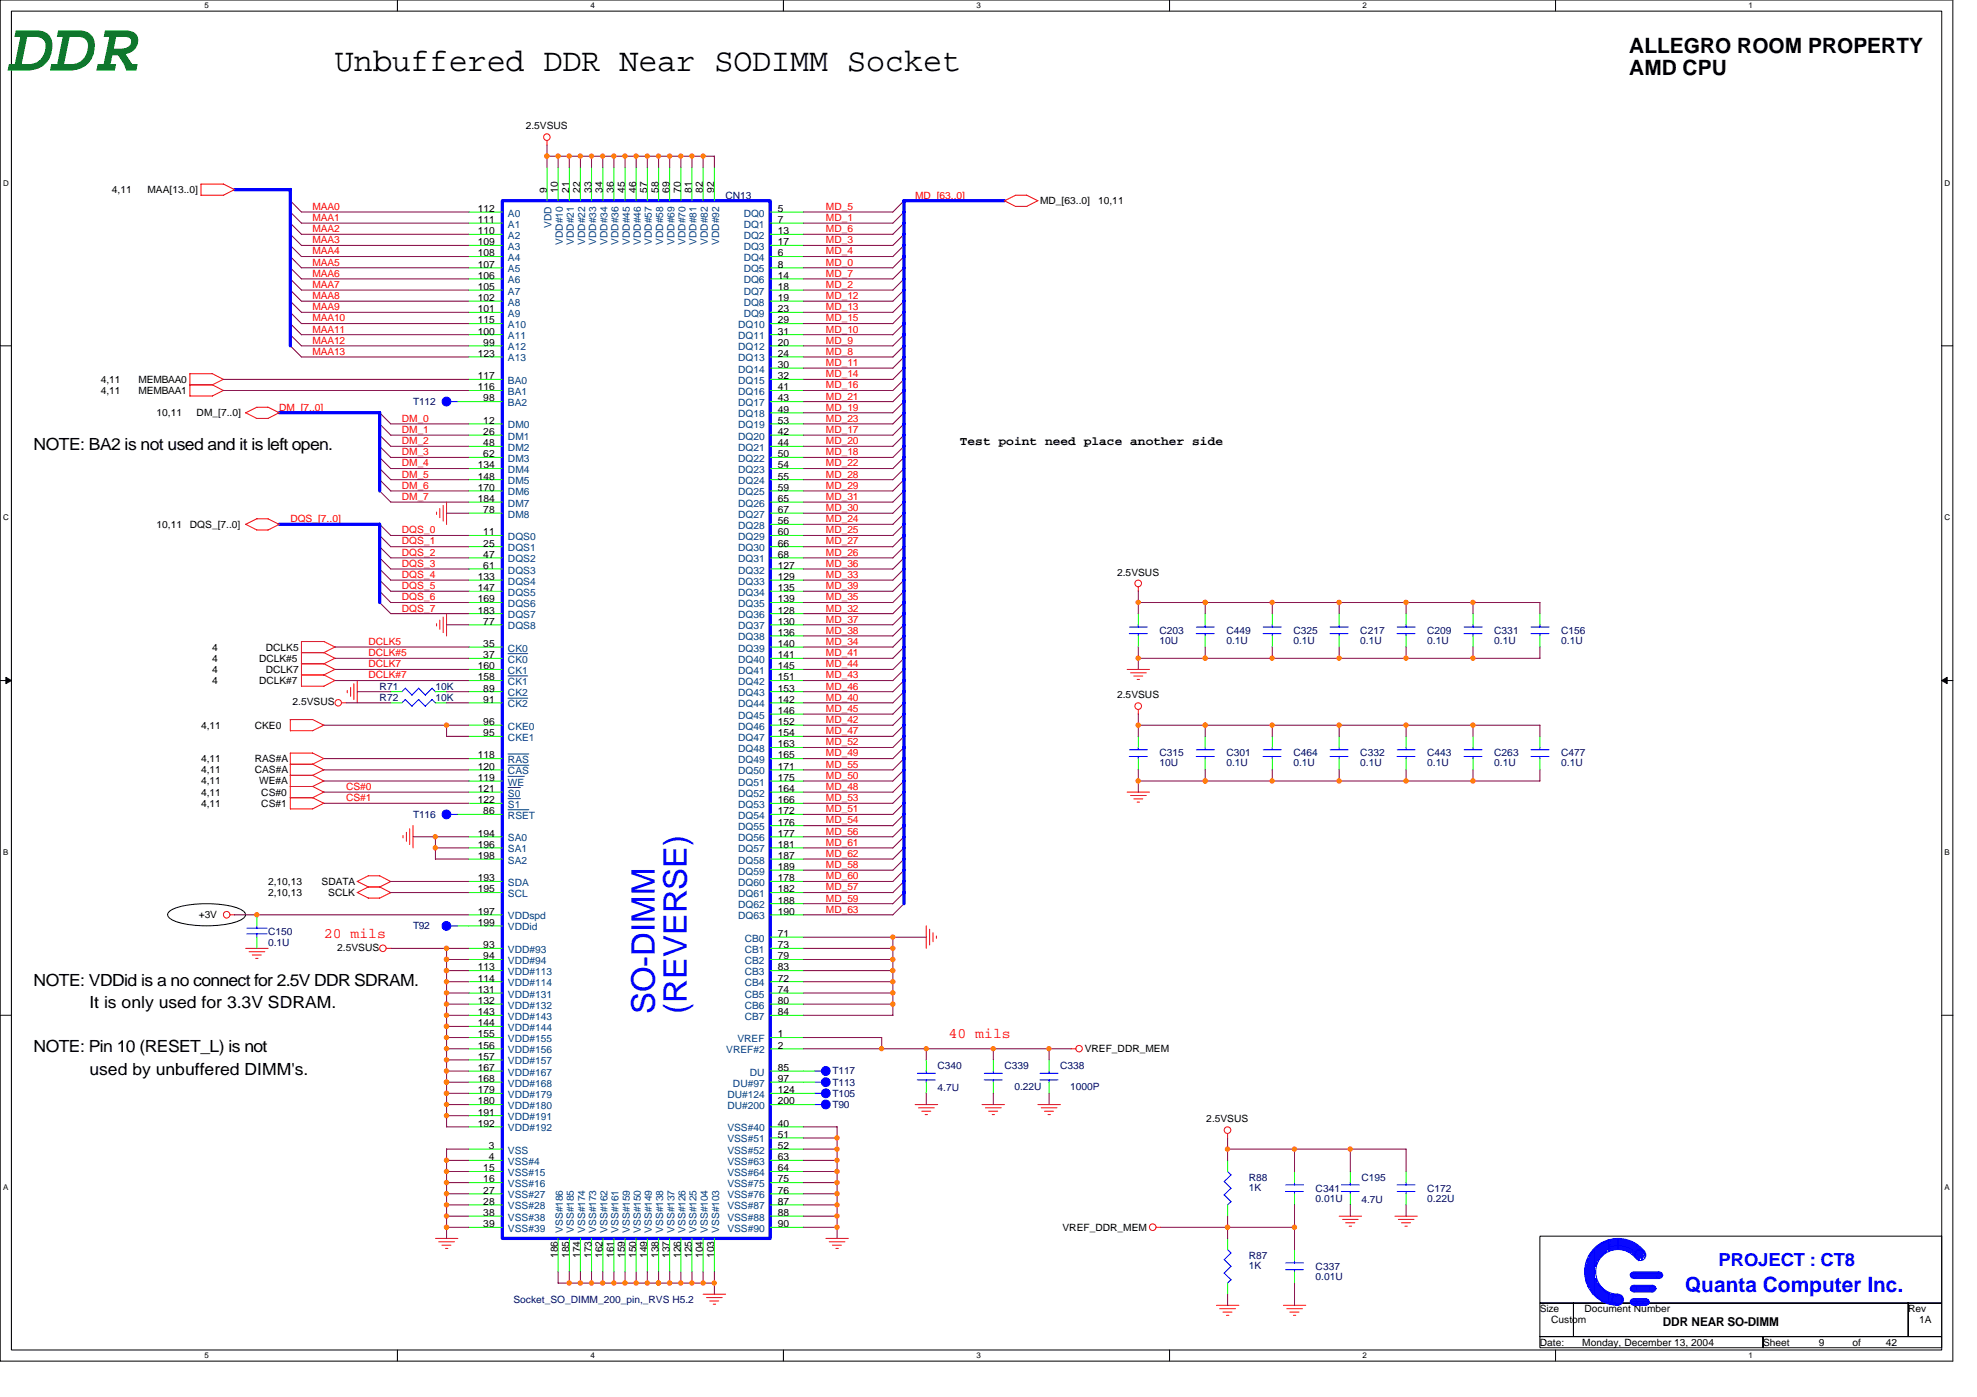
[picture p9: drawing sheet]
<svg xmlns="http://www.w3.org/2000/svg" width="297mm" height="210mm" viewBox="0 0 297 210" stroke-linecap="round" stroke-linejoin="round" font-family="sans-serif">
<defs><g id="words">
<text font-size="10.7" fill="#008000" x="1.7" y="10.6">DDR</text>
<text font-size="4.9" x="50.3" y="10.6">Unbuffered DDR Near SODIMM Socket</text>
<g font-size="4.9" fill="#00f">
<text x="98.4" y="152.4" transform="rotate(-90 98.4 152.4)">SO-DIMM</text>
<text x="103.2" y="152.4" transform="rotate(-90 103.2 152.4)">(REVERSE)</text>
</g>
<g font-size="3.2">
<text x="244.8" y="8">ALLEGRO ROOM PROPERTY</text>
<text x="244.8" y="11.3">AMD CPU</text>
</g>
<text font-size="3.2" fill="#00f" x="253.2" y="194.1">Quanta Computer Inc.</text>
<text font-size="2.7" fill="#00f" x="258.2" y="190.2">PROJECT : CT8</text>
<g font-size="2.5">
<text x="5.1" y="67.6">NOTE: BA2 is not used and it is left open.</text>
<text x="5.1" y="148.1">NOTE: VDDid is a no connect for 2.5V DDR SDRAM.</text>
<text x="13.4" y="151.4">It is only used for 3.3V SDRAM.</text>
<text x="5.1" y="158.1">NOTE: Pin 10 (RESET_L) is not</text>
<text x="13.4" y="161.5">used by unbuffered DIMM's.</text>
</g>
<g font-size="2.2" fill="#f00">
<text x="48.7" y="140.9">20 mils</text>
<text x="142.5" y="156">40 mils</text>
</g>
<g font-size="1.8">
<text x="144.2" y="66.9">Test point need place another side</text>
<text x="249.8" y="199.2">DDR NEAR SO-DIMM</text>
</g>
<g font-size="1.5">
<text x="79" y="19.5">2.5VSUS</text>
<text x="16.8" y="29">4,11</text>
<text x="22.2" y="29">MAA[13..0]</text>
<text x="82.2" y="29" transform="rotate(-90 82.2 29)">9</text>
<text x="83.8" y="29" transform="rotate(-90 83.8 29)">10</text>
<text x="85.5" y="29" transform="rotate(-90 85.5 29)">21</text>
<text x="87.2" y="29" transform="rotate(-90 87.2 29)">22</text>
<text x="88.9" y="29" transform="rotate(-90 88.9 29)">33</text>
<text x="90.5" y="29" transform="rotate(-90 90.5 29)">34</text>
<text x="92.2" y="29" transform="rotate(-90 92.2 29)">36</text>
<text x="93.9" y="29" transform="rotate(-90 93.9 29)">45</text>
<text x="95.6" y="29" transform="rotate(-90 95.6 29)">46</text>
<text x="97.2" y="29" transform="rotate(-90 97.2 29)">57</text>
<text x="98.9" y="29" transform="rotate(-90 98.9 29)">58</text>
<text x="100.6" y="29" transform="rotate(-90 100.6 29)">69</text>
<text x="102.3" y="29" transform="rotate(-90 102.3 29)">70</text>
<text x="103.9" y="29" transform="rotate(-90 103.9 29)">81</text>
<text x="105.6" y="29" transform="rotate(-90 105.6 29)">82</text>
<text x="107.3" y="29" transform="rotate(-90 107.3 29)">92</text>
<text x="71.8" y="31.8">112</text>
<text x="71.8" y="33.5">111</text>
<text x="71.8" y="35.2">110</text>
<text x="116.9" y="31.8">5</text>
<text x="116.9" y="33.5">7</text>
<text x="116.9" y="35.2">13</text>
<text x="156.3" y="30.7">MD_[63..0]</text>
<text x="165" y="30.7">10,11</text>
<text x="71.8" y="36.9">109</text>
<text x="71.8" y="38.5">108</text>
<text x="71.8" y="40.2">107</text>
<text x="71.8" y="41.9">106</text>
<text x="116.9" y="36.9">17</text>
<text x="116.9" y="38.5">6</text>
<text x="116.9" y="40.2">8</text>
<text x="116.9" y="41.9">14</text>
<text x="71.8" y="43.6">105</text>
<text x="71.8" y="45.2">102</text>
<text x="71.8" y="46.9">101</text>
<text x="116.9" y="43.6">18</text>
<text x="116.9" y="45.2">19</text>
<text x="116.9" y="46.9">23</text>
<text x="71.8" y="48.6">115</text>
<text x="71.8" y="50.3">100</text>
<text x="71.8" y="53.6">123</text>
<text x="72.6" y="51.9">99</text>
<text x="116.9" y="48.6">29</text>
<text x="116.9" y="50.3">31</text>
<text x="116.9" y="51.9">20</text>
<text x="116.9" y="53.6">24</text>
<text x="15.1" y="57.5">4,11</text>
<text x="15.1" y="59.2">4,11</text>
<text x="20.8" y="57.5">MEMBAA0</text>
<text x="20.8" y="59.2">MEMBAA1</text>
<text x="71.8" y="57">117</text>
<text x="71.8" y="58.7">116</text>
<text x="116.9" y="55.3">30</text>
<text x="116.9" y="57">32</text>
<text x="116.9" y="58.7">41</text>
<text x="23.5" y="62.5">10,11</text>
<text x="29.5" y="62.5">DM_[7..0]</text>
<text x="72.6" y="63.7">12</text>
<text x="72.6" y="65.4">26</text>
<text x="72.6" y="60.3">98</text>
<text x="116.9" y="60.3">43</text>
<text x="116.9" y="62">49</text>
<text x="116.9" y="63.7">53</text>
<text x="116.9" y="65.4">42</text>
<text x="71.8" y="70.4">134</text>
<text x="72.6" y="67">48</text>
<text x="72.6" y="68.7">62</text>
<text x="116.9" y="67">44</text>
<text x="116.9" y="68.7">50</text>
<text x="116.9" y="70.4">54</text>
<text x="71.8" y="72.1">148</text>
<text x="71.8" y="73.7">170</text>
<text x="71.8" y="75.4">184</text>
<text x="72.6" y="77.1">78</text>
<text x="116.9" y="72.1">55</text>
<text x="116.9" y="73.7">59</text>
<text x="116.9" y="75.4">65</text>
<text x="116.9" y="77.1">67</text>
<text x="23.5" y="79.3">10,11</text>
<text x="28.5" y="79.3">DQS_[7..0]</text>
<text x="72.6" y="80.4">11</text>
<text x="72.6" y="82.1">25</text>
<text x="72.6" y="83.8">47</text>
<text x="116.9" y="78.8">56</text>
<text x="116.9" y="80.4">60</text>
<text x="116.9" y="82.1">66</text>
<text x="116.9" y="83.8">68</text>
<text x="71.8" y="87.1">133</text>
<text x="71.8" y="88.8">147</text>
<text x="72.6" y="85.5">61</text>
<text x="116.9" y="85.5">127</text>
<text x="116.9" y="87.1">129</text>
<text x="116.9" y="88.8">135</text>
<text x="167.8" y="86.5">2.5VSUS</text>
<text x="71.8" y="90.5">169</text>
<text x="71.8" y="92.2">183</text>
<text x="72.6" y="93.9">77</text>
<text x="116.9" y="90.5">139</text>
<text x="116.9" y="92.2">128</text>
<text x="116.9" y="93.9">130</text>
<text x="116.9" y="95.5">136</text>
<text x="31.9" y="97.7">4</text>
<text x="31.9" y="101.1">4</text>
<text x="31.9" y="99.4">4</text>
<text x="38.9" y="99.4">DCLK#5</text>
<text x="39.9" y="97.7">DCLK5</text>
<text x="39.9" y="101.1">DCLK7</text>
<text x="71.8" y="100.6">160</text>
<text x="72.6" y="97.2">35</text>
<text x="72.6" y="98.9">37</text>
<text x="116.9" y="97.2">140</text>
<text x="116.9" y="98.9">141</text>
<text x="116.9" y="100.6">145</text>
<text x="31.9" y="102.8">4</text>
<text x="38.9" y="102.8">DCLK#7</text>
<text x="44" y="106">2.5VSUS</text>
<text x="71.8" y="102.2">158</text>
<text x="72.6" y="103.9">89</text>
<text x="72.6" y="105.6">91</text>
<text x="116.9" y="102.2">151</text>
<text x="116.9" y="103.9">153</text>
<text x="116.9" y="105.6">142</text>
<text x="116.9" y="107.3">146</text>
<text x="167.8" y="104.9">2.5VSUS</text>
<text x="30.2" y="109.5">4,11</text>
<text x="38.3" y="109.5">CKE0</text>
<text x="71.8" y="114">118</text>
<text x="72.6" y="108.9">96</text>
<text x="72.6" y="110.6">95</text>
<text x="116.9" y="108.9">152</text>
<text x="116.9" y="110.6">154</text>
<text x="116.9" y="112.3">163</text>
<text x="116.9" y="114">165</text>
<text x="30.2" y="114.5">4,11</text>
<text x="30.2" y="116.2">4,11</text>
<text x="30.2" y="117.9">4,11</text>
<text x="30.2" y="119.5">4,11</text>
<text x="38.3" y="114.5">RAS#A</text>
<text x="38.3" y="116.2">CAS#A</text>
<text x="38.9" y="117.9">WE#A</text>
<text x="39.3" y="119.5">CS#0</text>
<text x="71.8" y="115.7">120</text>
<text x="71.8" y="117.3">119</text>
<text x="71.8" y="119">121</text>
<text x="116.9" y="115.7">171</text>
<text x="116.9" y="117.3">175</text>
<text x="116.9" y="119">164</text>
<text x="30.2" y="121.2">4,11</text>
<text x="39.3" y="121.2">CS#1</text>
<text x="71.8" y="120.7">122</text>
<text x="71.8" y="125.7">194</text>
<text x="72.6" y="122.3">86</text>
<text x="116.9" y="120.7">166</text>
<text x="116.9" y="122.3">172</text>
<text x="116.9" y="124">176</text>
<text x="116.9" y="125.7">177</text>
<text x="71.8" y="127.4">196</text>
<text x="71.8" y="129.1">198</text>
<text x="116.9" y="127.4">181</text>
<text x="116.9" y="129.1">187</text>
<text x="116.9" y="130.7">189</text>
<text x="29.9" y="138">+3V</text>
<text x="40.3" y="132.9">2,10,13</text>
<text x="40.3" y="134.6">2,10,13</text>
<text x="48.3" y="132.9">SDATA</text>
<text x="49.3" y="134.6">SCLK</text>
<text x="71.8" y="132.4">193</text>
<text x="71.8" y="134.1">195</text>
<text x="71.8" y="137.4">197</text>
<text x="116.9" y="132.4">178</text>
<text x="116.9" y="134.1">182</text>
<text x="116.9" y="135.8">188</text>
<text x="116.9" y="137.4">190</text>
<text x="50.7" y="142.8">2.5VSUS</text>
<text x="71.8" y="139.1">199</text>
<text x="72.6" y="142.5">93</text>
<text x="116.9" y="140.8">71</text>
<text x="116.9" y="142.5">73</text>
<text x="71.8" y="145.8">113</text>
<text x="71.8" y="147.5">114</text>
<text x="71.8" y="149.2">131</text>
<text x="72.6" y="144.1">94</text>
<text x="116.9" y="144.1">79</text>
<text x="116.9" y="145.8">83</text>
<text x="116.9" y="147.5">72</text>
<text x="116.9" y="149.2">74</text>
<text x="71.8" y="150.9">132</text>
<text x="71.8" y="152.5">143</text>
<text x="71.8" y="154.2">144</text>
<text x="71.8" y="155.9">155</text>
<text x="116.9" y="150.9">80</text>
<text x="116.9" y="152.5">84</text>
<text x="116.9" y="155.9">1</text>
<text x="71.8" y="157.6">156</text>
<text x="71.8" y="159.2">157</text>
<text x="71.8" y="160.9">167</text>
<text x="116.9" y="157.6">2</text>
<text x="116.9" y="160.9">85</text>
<text x="163" y="158.1">VREF_DDR_MEM</text>
<text x="71.8" y="162.6">168</text>
<text x="71.8" y="164.3">179</text>
<text x="71.8" y="165.9">180</text>
<text x="71.8" y="167.6">191</text>
<text x="116.9" y="162.6">97</text>
<text x="116.9" y="164.3">124</text>
<text x="116.9" y="165.9">200</text>
<text x="71.8" y="169.3">192</text>
<text x="73.5" y="172.6">3</text>
<text x="116.9" y="169.3">40</text>
<text x="116.9" y="171">51</text>
<text x="116.9" y="172.6">52</text>
<text x="181.2" y="168.7">2.5VSUS</text>
<text x="72.6" y="176">15</text>
<text x="72.6" y="177.7">16</text>
<text x="72.6" y="179.3">27</text>
<text x="73.5" y="174.3">4</text>
<text x="116.9" y="174.3">63</text>
<text x="116.9" y="176">64</text>
<text x="116.9" y="177.7">75</text>
<text x="116.9" y="179.3">76</text>
<text x="72.6" y="181">28</text>
<text x="72.6" y="182.7">38</text>
<text x="72.6" y="184.4">39</text>
<text x="116.9" y="181">87</text>
<text x="116.9" y="182.7">88</text>
<text x="116.9" y="184.4">90</text>
<text x="159.6" y="184.9">VREF_DDR_MEM</text>
<text x="83.8" y="189" transform="rotate(-90 83.8 189)">186</text>
<text x="85.5" y="189" transform="rotate(-90 85.5 189)">185</text>
<text x="87.2" y="189" transform="rotate(-90 87.2 189)">174</text>
<text x="88.9" y="189" transform="rotate(-90 88.9 189)">173</text>
<text x="90.5" y="189" transform="rotate(-90 90.5 189)">162</text>
<text x="92.2" y="189" transform="rotate(-90 92.2 189)">161</text>
<text x="93.9" y="189" transform="rotate(-90 93.9 189)">159</text>
<text x="95.6" y="189" transform="rotate(-90 95.6 189)">150</text>
<text x="97.2" y="189" transform="rotate(-90 97.2 189)">149</text>
<text x="98.9" y="189" transform="rotate(-90 98.9 189)">138</text>
<text x="100.6" y="189" transform="rotate(-90 100.6 189)">137</text>
<text x="102.3" y="189" transform="rotate(-90 102.3 189)">126</text>
<text x="103.9" y="189" transform="rotate(-90 103.9 189)">125</text>
<text x="105.6" y="189" transform="rotate(-90 105.6 189)">104</text>
<text x="107.3" y="189" transform="rotate(-90 107.3 189)">103</text>
<text x="231.4" y="197.1">Size</text>
<text x="238.1" y="197.1">Document Number</text>
<text x="286.7" y="197.1">Rev</text>
<text x="231.4" y="202.2">Date:</text>
<text x="233.1" y="198.8">Custom</text>
<text x="237.7" y="202.2">Monday, December 13, 2004</text>
<text x="264.9" y="202.2">Sheet</text>
<text x="273.3" y="202.2">9</text>
<text x="278.3" y="202.2">of</text>
<text x="283.4" y="202.2">42</text>
<text x="288.4" y="198.8">1A</text>
</g>
<g font-size="1.5" fill="#000080">
<text x="109" y="29.8">CN13</text>
<text x="62.1" y="60.9">T112</text>
<text x="174.2" y="95.2">C203</text>
<text x="184.3" y="95.2">C449</text>
<text x="194.3" y="95.2">C325</text>
<text x="204.4" y="95.2">C217</text>
<text x="214.4" y="95.2">C209</text>
<text x="224.5" y="95.2">C331</text>
<text x="234.6" y="95.2">C156</text>
<text x="174.2" y="96.7">10U</text>
<text x="184.3" y="96.7">0.1U</text>
<text x="194.3" y="96.7">0.1U</text>
<text x="204.4" y="96.7">0.1U</text>
<text x="214.4" y="96.7">0.1U</text>
<text x="224.5" y="96.7">0.1U</text>
<text x="234.6" y="96.7">0.1U</text>
<text x="57" y="105.3">R72</text>
<text x="57" y="103.6">R71</text>
<text x="65.4" y="105.3">10K</text>
<text x="65.4" y="103.6">10K</text>
<text x="174.2" y="113.7">C315</text>
<text x="184.3" y="113.7">C301</text>
<text x="194.3" y="113.7">C464</text>
<text x="204.4" y="113.7">C332</text>
<text x="214.4" y="113.7">C443</text>
<text x="224.5" y="113.7">C263</text>
<text x="234.6" y="113.7">C477</text>
<text x="174.2" y="115.2">10U</text>
<text x="184.3" y="115.2">0.1U</text>
<text x="194.3" y="115.2">0.1U</text>
<text x="204.4" y="115.2">0.1U</text>
<text x="214.4" y="115.2">0.1U</text>
<text x="224.5" y="115.2">0.1U</text>
<text x="234.6" y="115.2">0.1U</text>
<text x="62.1" y="122.9">T116</text>
<text x="40.3" y="140.5">C150</text>
<text x="40.3" y="142.2">0.1U</text>
<text x="62.1" y="139.7">T92</text>
<text x="125.1" y="161.4">T117</text>
<text x="140.9" y="160.6">C340</text>
<text x="150.9" y="160.6">C339</text>
<text x="159.3" y="160.6">C338</text>
<text x="125.1" y="166.5">T90</text>
<text x="125.1" y="163.1">T113</text>
<text x="125.1" y="164.8">T105</text>
<text x="140.9" y="164">4.7U</text>
<text x="152.4" y="163.8">0.22U</text>
<text x="160.8" y="163.8">1000P</text>
<text x="187.6" y="177.4">R88</text>
<text x="187.6" y="178.9">1K</text>
<text x="197.7" y="179">C341</text>
<text x="204.6" y="177.4">C195</text>
<text x="214.4" y="179">C172</text>
<text x="197.7" y="180.6">0.01U</text>
<text x="204.6" y="180.7">4.7U</text>
<text x="214.4" y="180.6">0.22U</text>
<text x="187.6" y="189.1">R87</text>
<text x="187.6" y="190.6">1K</text>
<text x="197.7" y="190.8">C337</text>
<text x="77.1" y="195.8">Socket_SO_DIMM_200_pin,_RVS H5.2</text>
<text x="197.7" y="192.3">0.01U</text>
</g>
<g font-size="1.5" fill="#f00">
<text x="137.5" y="29.8">MD_[63..0]</text>
<text x="47" y="31.5">MAA0</text>
<text x="47" y="33.2">MAA1</text>
<text x="47" y="34.9">MAA2</text>
<text x="124.1" y="33.2">MD_1</text>
<text x="124.1" y="34.9">MD_6</text>
<text x="124.1" y="31.5">MD_5</text>
<text x="47" y="36.6">MAA3</text>
<text x="47" y="41.6">MAA6</text>
<text x="47" y="39.9">MAA5</text>
<text x="47" y="38.2">MAA4</text>
<text x="124.1" y="36.6">MD_3</text>
<text x="124.1" y="38.2">MD_4</text>
<text x="124.1" y="41.6">MD_7</text>
<text x="124.1" y="39.9">MD_0</text>
<text x="47" y="43.3">MAA7</text>
<text x="47" y="46.6">MAA9</text>
<text x="47" y="44.9">MAA8</text>
<text x="124.1" y="44.9">MD_12</text>
<text x="124.1" y="43.3">MD_2</text>
<text x="124.1" y="46.6">MD_13</text>
<text x="47" y="50">MAA11</text>
<text x="47" y="48.3">MAA10</text>
<text x="47" y="51.6">MAA12</text>
<text x="47" y="53.3">MAA13</text>
<text x="124.1" y="53.3">MD_8</text>
<text x="124.1" y="51.6">MD_9</text>
<text x="124.1" y="50">MD_10</text>
<text x="124.1" y="48.3">MD_15</text>
<text x="124.1" y="58.4">MD_16</text>
<text x="124.1" y="56.7">MD_14</text>
<text x="124.1" y="55">MD_11</text>
<text x="42" y="61.7">DM_[7..0]</text>
<text x="60.4" y="63.4">DM_0</text>
<text x="60.4" y="65">DM_1</text>
<text x="124.1" y="60">MD_21</text>
<text x="124.1" y="65">MD_17</text>
<text x="124.1" y="61.7">MD_19</text>
<text x="124.1" y="63.4">MD_23</text>
<text x="60.4" y="70.1">DM_4</text>
<text x="60.4" y="66.7">DM_2</text>
<text x="60.4" y="68.4">DM_3</text>
<text x="60.4" y="71.8">DM_5</text>
<text x="124.1" y="66.7">MD_20</text>
<text x="124.1" y="68.4">MD_18</text>
<text x="124.1" y="70.1">MD_22</text>
<text x="124.1" y="71.8">MD_28</text>
<text x="60.4" y="75.1">DM_7</text>
<text x="60.4" y="73.4">DM_6</text>
<text x="124.1" y="73.4">MD_29</text>
<text x="124.1" y="75.1">MD_31</text>
<text x="124.1" y="76.8">MD_30</text>
<text x="43.6" y="78.5">DQS_[7..0]</text>
<text x="60.4" y="80.1">DQS_0</text>
<text x="60.4" y="81.8">DQS_1</text>
<text x="60.4" y="83.5">DQS_2</text>
<text x="124.1" y="78.5">MD_24</text>
<text x="124.1" y="80.1">MD_25</text>
<text x="124.1" y="83.5">MD_26</text>
<text x="124.1" y="81.8">MD_27</text>
<text x="60.4" y="88.5">DQS_5</text>
<text x="60.4" y="85.2">DQS_3</text>
<text x="60.4" y="86.8">DQS_4</text>
<text x="124.1" y="86.8">MD_33</text>
<text x="124.1" y="85.2">MD_36</text>
<text x="124.1" y="88.5">MD_39</text>
<text x="60.4" y="90.2">DQS_6</text>
<text x="60.4" y="91.9">DQS_7</text>
<text x="124.1" y="93.6">MD_37</text>
<text x="124.1" y="95.2">MD_38</text>
<text x="124.1" y="90.2">MD_35</text>
<text x="124.1" y="91.9">MD_32</text>
<text x="55.3" y="98.6">DCLK#5</text>
<text x="55.3" y="96.9">DCLK5</text>
<text x="55.3" y="101.9">DCLK#7</text>
<text x="55.3" y="100.3">DCLK7</text>
<text x="124.1" y="96.9">MD_34</text>
<text x="124.1" y="98.6">MD_41</text>
<text x="124.1" y="100.3">MD_44</text>
<text x="124.1" y="101.9">MD_43</text>
<text x="124.1" y="105.3">MD_40</text>
<text x="124.1" y="107">MD_45</text>
<text x="124.1" y="103.6">MD_46</text>
<text x="124.1" y="113.7">MD_49</text>
<text x="124.1" y="110.3">MD_47</text>
<text x="124.1" y="108.6">MD_42</text>
<text x="124.1" y="112">MD_52</text>
<text x="52" y="118.7">CS#0</text>
<text x="124.1" y="118.7">MD_48</text>
<text x="124.1" y="115.3">MD_55</text>
<text x="124.1" y="117">MD_50</text>
<text x="52" y="120.4">CS#1</text>
<text x="124.1" y="125.4">MD_56</text>
<text x="124.1" y="120.4">MD_53</text>
<text x="124.1" y="123.7">MD_54</text>
<text x="124.1" y="122">MD_51</text>
<text x="124.1" y="127.1">MD_61</text>
<text x="124.1" y="130.4">MD_58</text>
<text x="124.1" y="128.8">MD_62</text>
<text x="124.1" y="137.1">MD_63</text>
<text x="124.1" y="132.1">MD_60</text>
<text x="124.1" y="133.8">MD_57</text>
<text x="124.1" y="135.5">MD_59</text>
</g>
<g font-size="1.5" fill="#004080">
<text x="76.3" y="32.5">A0</text>
<text x="76.3" y="34.2">A1</text>
<text x="76.3" y="35.9">A2</text>
<text x="82.9" y="34.2" transform="rotate(-90 82.9 34.2)">VDD</text>
<text x="111.7" y="32.5">DQ0</text>
<text x="111.7" y="34.2">DQ1</text>
<text x="111.7" y="35.9">DQ2</text>
<text x="76.3" y="37.6">A3</text>
<text x="76.3" y="39.2">A4</text>
<text x="76.3" y="40.9">A5</text>
<text x="84.6" y="36.8" transform="rotate(-90 84.6 36.8)">VDD#10</text>
<text x="86.2" y="36.8" transform="rotate(-90 86.2 36.8)">VDD#21</text>
<text x="87.9" y="36.8" transform="rotate(-90 87.9 36.8)">VDD#22</text>
<text x="89.6" y="36.8" transform="rotate(-90 89.6 36.8)">VDD#33</text>
<text x="91.3" y="36.8" transform="rotate(-90 91.3 36.8)">VDD#34</text>
<text x="92.9" y="36.8" transform="rotate(-90 92.9 36.8)">VDD#36</text>
<text x="94.6" y="36.8" transform="rotate(-90 94.6 36.8)">VDD#45</text>
<text x="96.3" y="36.8" transform="rotate(-90 96.3 36.8)">VDD#46</text>
<text x="98" y="36.8" transform="rotate(-90 98 36.8)">VDD#57</text>
<text x="99.6" y="36.8" transform="rotate(-90 99.6 36.8)">VDD#58</text>
<text x="101.3" y="36.8" transform="rotate(-90 101.3 36.8)">VDD#69</text>
<text x="103" y="36.8" transform="rotate(-90 103 36.8)">VDD#70</text>
<text x="104.7" y="36.8" transform="rotate(-90 104.7 36.8)">VDD#81</text>
<text x="106.3" y="36.8" transform="rotate(-90 106.3 36.8)">VDD#82</text>
<text x="108" y="36.8" transform="rotate(-90 108 36.8)">VDD#92</text>
<text x="111.7" y="37.5">DQ3</text>
<text x="111.7" y="39.2">DQ4</text>
<text x="111.7" y="40.9">DQ5</text>
<text x="76.3" y="42.6">A6</text>
<text x="76.3" y="44.3">A7</text>
<text x="76.3" y="45.9">A8</text>
<text x="76.3" y="47.6">A9</text>
<text x="111.7" y="42.6">DQ6</text>
<text x="111.7" y="44.3">DQ7</text>
<text x="111.7" y="45.9">DQ8</text>
<text x="111.7" y="47.6">DQ9</text>
<text x="76.3" y="49.3">A10</text>
<text x="76.3" y="51">A11</text>
<text x="76.3" y="52.6">A12</text>
<text x="110.9" y="49.3">DQ10</text>
<text x="110.9" y="51">DQ11</text>
<text x="110.9" y="52.6">DQ12</text>
<text x="76.3" y="57.7">BA0</text>
<text x="76.3" y="59.4">BA1</text>
<text x="76.3" y="54.3">A13</text>
<text x="110.9" y="54.3">DQ13</text>
<text x="110.9" y="56">DQ14</text>
<text x="110.9" y="57.7">DQ15</text>
<text x="110.9" y="59.4">DQ16</text>
<text x="76.3" y="64.4">DM0</text>
<text x="76.3" y="61">BA2</text>
<text x="110.9" y="61">DQ17</text>
<text x="110.9" y="62.7">DQ18</text>
<text x="110.9" y="64.4">DQ19</text>
<text x="76.3" y="66.1">DM1</text>
<text x="76.3" y="67.7">DM2</text>
<text x="76.3" y="69.4">DM3</text>
<text x="76.3" y="71.1">DM4</text>
<text x="110.9" y="66.1">DQ20</text>
<text x="110.9" y="67.7">DQ21</text>
<text x="110.9" y="69.4">DQ22</text>
<text x="110.9" y="71.1">DQ23</text>
<text x="76.3" y="72.8">DM5</text>
<text x="76.3" y="74.4">DM6</text>
<text x="76.3" y="76.1">DM7</text>
<text x="76.3" y="77.8">DM8</text>
<text x="110.9" y="72.8">DQ24</text>
<text x="110.9" y="74.4">DQ25</text>
<text x="110.9" y="76.1">DQ26</text>
<text x="110.9" y="77.8">DQ27</text>
<text x="76.3" y="81.1">DQS0</text>
<text x="76.3" y="82.8">DQS1</text>
<text x="110.9" y="79.5">DQ28</text>
<text x="110.9" y="81.1">DQ29</text>
<text x="110.9" y="82.8">DQ30</text>
<text x="76.3" y="84.5">DQS2</text>
<text x="76.3" y="86.2">DQS3</text>
<text x="76.3" y="87.8">DQS4</text>
<text x="76.3" y="89.5">DQS5</text>
<text x="110.9" y="84.5">DQ31</text>
<text x="110.9" y="86.2">DQ32</text>
<text x="110.9" y="87.8">DQ33</text>
<text x="110.9" y="89.5">DQ34</text>
<text x="76.3" y="91.2">DQS6</text>
<text x="76.3" y="92.9">DQS7</text>
<text x="76.3" y="94.6">DQS8</text>
<text x="110.9" y="91.2">DQ35</text>
<text x="110.9" y="92.9">DQ36</text>
<text x="110.9" y="94.6">DQ37</text>
<text x="76.3" y="97.9">CK0</text>
<text x="76.3" y="99.6">CK0</text>
<text x="76.3" y="101.3">CK1</text>
<text x="110.9" y="96.2">DQ38</text>
<text x="110.9" y="97.9">DQ39</text>
<text x="110.9" y="99.6">DQ40</text>
<text x="110.9" y="101.3">DQ41</text>
<text x="76.3" y="104.6">CK2</text>
<text x="76.3" y="102.9">CK1</text>
<text x="76.3" y="106.3">CK2</text>
<text x="110.9" y="102.9">DQ42</text>
<text x="110.9" y="104.6">DQ43</text>
<text x="110.9" y="106.3">DQ44</text>
<text x="110.9" y="108">DQ45</text>
<text x="76.3" y="109.6">CKE0</text>
<text x="76.3" y="111.3">CKE1</text>
<text x="110.9" y="109.6">DQ46</text>
<text x="110.9" y="111.3">DQ47</text>
<text x="110.9" y="113">DQ48</text>
<text x="76.3" y="114.7">RAS</text>
<text x="76.3" y="116.4">CAS</text>
<text x="76.3" y="118">WE</text>
<text x="76.3" y="119.7">S0</text>
<text x="110.9" y="114.7">DQ49</text>
<text x="110.9" y="116.4">DQ50</text>
<text x="110.9" y="118">DQ51</text>
<text x="110.9" y="119.7">DQ52</text>
<text x="76.3" y="121.4">S1</text>
<text x="76.3" y="123">RSET</text>
<text x="110.9" y="121.4">DQ53</text>
<text x="110.9" y="123">DQ54</text>
<text x="110.9" y="124.7">DQ55</text>
<text x="76.3" y="126.4">SA0</text>
<text x="76.3" y="128.1">SA1</text>
<text x="76.3" y="129.8">SA2</text>
<text x="110.9" y="126.4">DQ56</text>
<text x="110.9" y="128.1">DQ57</text>
<text x="110.9" y="129.8">DQ58</text>
<text x="110.9" y="131.4">DQ59</text>
<text x="76.3" y="133.1">SDA</text>
<text x="76.3" y="134.8">SCL</text>
<text x="110.9" y="133.1">DQ60</text>
<text x="110.9" y="134.8">DQ61</text>
<text x="110.9" y="136.5">DQ62</text>
<text x="76.3" y="138.1">VDDspd</text>
<text x="76.3" y="139.8">VDDid</text>
<text x="76.3" y="143.2">VDD#93</text>
<text x="110.9" y="138.1">DQ63</text>
<text x="111.9" y="141.5">CB0</text>
<text x="111.9" y="143.2">CB1</text>
<text x="76.3" y="144.8">VDD#94</text>
<text x="76.3" y="146.5">VDD#113</text>
<text x="76.3" y="148.2">VDD#114</text>
<text x="76.3" y="149.9">VDD#131</text>
<text x="111.9" y="144.8">CB2</text>
<text x="111.9" y="146.5">CB3</text>
<text x="111.9" y="148.2">CB4</text>
<text x="111.9" y="149.9">CB5</text>
<text x="76.3" y="151.6">VDD#132</text>
<text x="76.3" y="153.2">VDD#143</text>
<text x="76.3" y="154.9">VDD#144</text>
<text x="111.9" y="151.6">CB6</text>
<text x="111.9" y="153.2">CB7</text>
<text x="76.3" y="156.6">VDD#155</text>
<text x="76.3" y="158.3">VDD#156</text>
<text x="76.3" y="159.9">VDD#157</text>
<text x="76.3" y="161.6">VDD#167</text>
<text x="109.1" y="158.3">VREF#2</text>
<text x="110.8" y="156.6">VREF</text>
<text x="112.7" y="161.6">DU</text>
<text x="76.3" y="163.3">VDD#168</text>
<text x="76.3" y="165">VDD#179</text>
<text x="76.3" y="166.6">VDD#180</text>
<text x="109.3" y="165">DU#124</text>
<text x="109.3" y="166.6">DU#200</text>
<text x="110.1" y="163.3">DU#97</text>
<text x="76.3" y="168.3">VDD#191</text>
<text x="76.3" y="170">VDD#192</text>
<text x="76.3" y="173.3">VSS</text>
<text x="109.3" y="170">VSS#40</text>
<text x="109.3" y="171.7">VSS#51</text>
<text x="109.3" y="173.3">VSS#52</text>
<text x="76.3" y="175">VSS#4</text>
<text x="76.3" y="176.7">VSS#15</text>
<text x="76.3" y="178.4">VSS#16</text>
<text x="109.3" y="175">VSS#63</text>
<text x="109.3" y="176.7">VSS#64</text>
<text x="109.3" y="178.4">VSS#75</text>
<text x="76.3" y="180">VSS#27</text>
<text x="76.3" y="181.7">VSS#28</text>
<text x="76.3" y="183.4">VSS#38</text>
<text x="76.3" y="185.1">VSS#39</text>
<text x="84.6" y="185.2" transform="rotate(-90 84.6 185.2)">VSS#186</text>
<text x="86.2" y="185.2" transform="rotate(-90 86.2 185.2)">VSS#185</text>
<text x="87.9" y="185.2" transform="rotate(-90 87.9 185.2)">VSS#174</text>
<text x="89.6" y="185.2" transform="rotate(-90 89.6 185.2)">VSS#173</text>
<text x="91.3" y="185.2" transform="rotate(-90 91.3 185.2)">VSS#162</text>
<text x="92.9" y="185.2" transform="rotate(-90 92.9 185.2)">VSS#161</text>
<text x="94.6" y="185.2" transform="rotate(-90 94.6 185.2)">VSS#159</text>
<text x="96.3" y="185.2" transform="rotate(-90 96.3 185.2)">VSS#150</text>
<text x="98" y="185.2" transform="rotate(-90 98 185.2)">VSS#149</text>
<text x="99.6" y="185.2" transform="rotate(-90 99.6 185.2)">VSS#138</text>
<text x="101.3" y="185.2" transform="rotate(-90 101.3 185.2)">VSS#137</text>
<text x="103" y="185.2" transform="rotate(-90 103 185.2)">VSS#126</text>
<text x="104.7" y="185.2" transform="rotate(-90 104.7 185.2)">VSS#125</text>
<text x="106.3" y="185.2" transform="rotate(-90 106.3 185.2)">VSS#104</text>
<text x="108" y="185.2" transform="rotate(-90 108 185.2)">VSS#103</text>
<text x="109.3" y="180">VSS#76</text>
<text x="109.3" y="181.7">VSS#87</text>
<text x="109.3" y="183.4">VSS#88</text>
<text x="109.3" y="185.1">VSS#90</text>
</g>
<g font-size="1.2">
<text x="30.7" y="1.3">5</text>
<text x="88.7" y="1.3">4</text>
<text x="146.7" y="1.3">3</text>
<text x="204.7" y="1.3">2</text>
<text x="262.7" y="1.3">1</text>
<text x=".5" y="27.9">D</text>
<text x="292.2" y="27.9">D</text>
<text x=".5" y="78.2">C</text>
<text x="292.2" y="78.2">C</text>
<text x=".5" y="128.5">B</text>
<text x="292.2" y="128.5">B</text>
<text x=".5" y="178.8">A</text>
<text x="292.2" y="178.8">A</text>
<text x="30.7" y="204.1">5</text>
<text x="88.7" y="204.1">4</text>
<text x="146.7" y="204.1">3</text>
<text x="204.7" y="204.1">2</text>
<text x="262.7" y="204.1">1</text>
</g>
</g></defs>
<path d="M0 0h293.4v204.5h-293.4zM1.7 1.7h290v201.1h-290z" fill="none" stroke="#000" stroke-width=".15"/>
<g fill="#fff">
<path d="M30.7 .2h.7v1.3h-.7z"/>
<path d="M30.7 203h.7v1.4h-.7z"/>
</g>
<path d="M59.7 0v1.7M59.7 202.8v1.7" fill="none" stroke="#000" stroke-width=".15"/>
<g fill="#fff">
<path d="M88.7 .2h.7v1.3h-.7z"/>
<path d="M88.7 203h.7v1.4h-.7z"/>
</g>
<path d="M117.7 0v1.7M117.7 202.8v1.7" fill="none" stroke="#000" stroke-width=".15"/>
<g fill="#fff">
<path d="M146.7 .2h.7v1.3h-.7z"/>
<path d="M146.7 203h.7v1.4h-.7z"/>
</g>
<path d="M175.7 0v1.7M175.7 202.8v1.7" fill="none" stroke="#000" stroke-width=".15"/>
<g fill="#fff">
<path d="M204.7 .2h.7v1.3h-.7z"/>
<path d="M204.7 203h.7v1.4h-.7z"/>
</g>
<path d="M233.7 0v1.7M233.7 202.8v1.7" fill="none" stroke="#000" stroke-width=".15"/>
<g fill="#fff">
<path d="M262.7 .2h.7v1.3h-.7z"/>
<path d="M262.7 203h.7v1.4h-.7z"/>
<path d="M.5 26.8h.8v1.4h-.8z"/>
<path d="M292.2 26.8h.8v1.4h-.8z"/>
<path d="M.5 77.1h.8v1.3h-.8z"/>
<path d="M292.2 77.1h.8v1.3h-.8z"/>
</g>
<path d="M0 52h1.7M291.7 52h1.7" fill="none" stroke="#000" stroke-width=".15"/>
<g fill="#fff">
<path d="M.5 127.4h.7v1.3h-.7z"/>
<path d="M292.2 127.4h.7v1.3h-.7z"/>
</g>
<path d="M0 102.3h1.7M291.7 102.3h1.7" fill="none" stroke="#000" stroke-width=".15"/>
<path d="M.9 101.8l.8 .5-.8 .4zM291.7 102.3l.9-.5v.9z" fill="#000" stroke="#000" stroke-width=".15"/>
<g fill="#fff">
<path d="M.5 177.7h.7v1.3h-.7z"/>
<path d="M292.2 177.7h.7v1.3h-.7z"/>
</g>
<path d="M25.3 137.1a7.2 7.2 0 0 1 4.5-1.3 13.6 13.6 0 0 1 6.6 1l.4 .3 .1 .3a1.99 1.99 0 0 1-1.7 1.2 16.8 16.8 0 0 1-9-.2l-.9-.6-.1-.4zM0 152.5h1.7M291.7 152.5h1.7M231.4 195.8h5v5h-5zM231.4 185.7h60.3v10.1h-60.3zM236.4 195.8h50.3v5h-50.3zM286.7 195.8h5v5h-5zM231.4 200.8h33.5v1.7h-33.5zM264.9 200.8h26.8v1.7h-26.8z" fill="none" stroke="#000" stroke-width=".15"/>
<g fill="none" stroke="#f00" stroke-width=".15">
<path d="M30.2 27.7h3.4M30.2 27.7v1.7M33.5 27.6l1.7 .9M35.3 28.5l-1.7 .8h-3.4M82.2 21.1v.7M150.9 30.2l1.7 .8M154.2 29.3l1.7 .9M154.3 29.3h-1.7l-1.7 .9M156 30.1l-1.7 .9h-1.7M28.5 57.8h3.4M28.5 56.2h3.4M28.5 56.2v3.3"/>
<path d="M28.5 59.5h3.4M31.9 56.1l1.7 .9M31.9 57.8l1.7 .9-1.7 .8M33.6 57l-1.7 .8M36.9 78.8l1.7 .8h1.7M36.9 62l1.7-.8h1.7l1.7 .8-1.7 .9M36.9 62l1.7 .9M38.6 78h1.7M38.6 62.9h1.7M38.6 77.9l-1.7 .9M40.3 78l1.7 .8M41.9 78.8l-1.6 .9"/>
<path d="M65.6 76.9v.4M66.1 76.4v1.4M66.6 75.9v2.4M67.1 75.4v3.4M45.3 98.1h3.4M45.3 96.4h3.3l1.7 .8M45.3 99.7h3.4M45.3 96.4v6.7h3.4M48.6 98l1.7 .9M50.4 97.2l-1.7 .9M50.4 98.9l-1.7 .8 1.6 .9M65.6 93.7v.4"/>
<path d="M66.1 93.2v1.4M66.6 92.7v2.4M67.1 92.2v3.4M171 88.2v.7M43.6 114.8h3.4M43.6 116.5h3.4M43.6 118.2h3.4M43.6 119.9h3.4M43.6 109.8h3.4M45.3 101.4h3.4M46.9 113.1l1.8 .9M46.9 116.5l1.8 .8"/>
<path d="M47 113.2h-3.4v8.4l3.4-.1M48.6 101.4l1.7 .9M48.7 109l-1.8-.9h-3.3v1.7M48.7 108.9l-1.7 .9M48.7 114l-1.7 .8 1.7 .9M48.7 115.7l-1.7 .8M48.7 117.3l-1.7 .9 1.7 .8M48.7 119l-1.7 .9 1.7 .8M50.4 100.6l-1.7 .8M50.4 102.2l-1.7 .9M51.3 105.6h.7M52.2 103.7v.4"/>
<path d="M52.7 103.3v1.3M53.2 102.7v2.4M53.7 102.2v3.4M169.4 100.6h3.3M169.4 119h3.3M169.9 101.1h2.3M169.9 119.5h2.3M170.3 101.6h1.4M170.9 102.1h.3M171 106.6v.7M34.6 137.5h.7M48.7 120.7l-1.7 .8"/>
<path d="M53.7 132.4l1.6 .9M53.7 134.1l1.6 .8M53.7 132.4l1.7-.8h1.7l1.6 .9M55.3 133.3h1.8l1.6 .8M55.3 134.9h1.7M55.4 133.2l-1.7 .9M58.7 132.4l-1.7 .9M58.7 134.1l-1.7 .9M60.6 125.5v.4M61.1 125.1v1.3M61.5 124.5v2.4M62.1 124v3.4"/>
<path d="M139.2 139.1v3.4M139.7 139.6v2.4M170.3 120h1.4M170.9 120.5h.3M36.9 142.5h3.4M37.4 143h2.4M37.9 143.5h1.4M38.4 144h.4M58 142.5h.7M140.2 140.1v1.4M140.7 140.6v.4M160.9 157.6h.7"/>
<path d="M137.5 166h3.4M138 166.5h2.4M138.5 167h1.3M139 167.5h.4M147.5 166h3.4M148.1 166.5h2.3M148.5 167h1.4M149.1 167.5h.3M155.9 166h3.4M156.4 166.5h2.4M156.9 167h1.4M157.5 167.5h.3"/>
<path d="M184.4 170.3v.7M65.4 186.1h3.4M65.9 186.6h2.4M66.4 187.1h1.4M66.9 187.6h.4M105.6 194.5h3.4M106.1 195h2.4M106.6 195.5h1.4M107.2 196h.3M124.1 186.1h3.4M124.6 186.6h2.4M125.1 187.1h1.3"/>
<path d="M125.6 187.6h.4M173.7 184.4h.7M182.8 196.1h3.3M183.3 196.6h2.3M183.7 197.1h1.4M184.3 197.6h.3M192.8 196.1h3.4M193.3 196.6h2.4M193.8 197.1h1.4M194.3 197.6h.4M201.2 182.7h3.4M201.7 183.2h2.4"/>
<path d="M202.2 183.7h1.4M202.7 184.2h.4M209.6 182.7h3.4M210.1 183.2h2.3M210.6 183.7h1.3M211.1 184.2h.4"/>
<circle cx="82.2" cy="20.6" r=".49"/>
<circle cx="171" cy="87.7" r=".5"/>
<circle cx="50.8" cy="105.6" r=".49"/>
<circle cx="171" cy="106.1" r=".5"/>
<circle cx="34" cy="137.4" r=".49"/>
<circle cx="57.5" cy="142.5" r=".49"/>
<circle cx="162.1" cy="157.6" r=".49"/>
<circle cx="184.4" cy="169.8" r=".5"/>
<circle cx="173.2" cy="184.4" r=".5"/>
</g>
<g fill="none" stroke="#00f" stroke-width=".15">
<path d="M67.7 60.3h1.1M169.7 95.2h2.7M169.7 94.2h2.7M171 93.9v.3M171 95.2v.3M179.7 95.2h2.7M179.7 94.2h2.8M181.1 93.9v.3M181.1 95.2v.3M189.8 95.2h2.7M189.8 94.2h2.7M191.2 93.9v.3"/>
<path d="M191.2 95.2v.3M199.8 95.2h2.7M199.9 94.2h2.7M201.2 93.9v.3M201.2 95.2v.3M209.9 95.2h2.7M209.9 94.2h2.7M211.3 93.9v.3M211.3 95.2v.3M220 95.2h2.7M220 94.2h2.7M221.3 93.9v.3"/>
<path d="M221.3 95.2v.3M230 95.2h2.7M230 94.2h2.7M231.4 93.9v.3M231.4 95.2v.3M60.9 105.1l1 1 1-1 1 1M60.9 103.4l1 1.1M60.9 105.1l-.5 .5M60.9 103.4l-.5 .5M61.9 104.4l1-1 1 1.1M64.9 105.1l.5 .5M64.9 103.4l.5 .5"/>
<path d="M64.9 105.1l-1 1M64.9 103.4l-1 1M169.7 113.7h2.7M169.7 112.6h2.7M171 112.3v.4M171 113.6v.4M179.7 113.7h2.7M179.7 112.6h2.8M181.1 112.3v.4M181.1 113.6v.4M189.8 113.7h2.7M189.8 112.6h2.7"/>
<path d="M191.2 112.3v.4M191.2 113.6v.4M199.8 113.7h2.7M199.9 112.6h2.7M201.2 112.3v.4M201.2 113.6v.4M209.9 113.7h2.7M209.9 112.6h2.7M211.3 112.3v.4M211.3 113.6v.4M220 113.7h2.7M220 112.6h2.7"/>
<path d="M221.3 112.3v.4M221.3 113.6v.4M230 113.7h2.7M230 112.6h2.7M231.4 112.3v.4M231.4 113.6v.4M37.1 139.5h3M38.6 139.1v.4M67.7 139.1h1.1M67.7 122.4h1.1M37.1 140.3h3M38.6 140.3v.5"/>
<path d="M122.4 166h1M122.4 160.9h1M122.4 162.6h1M122.4 164.3h1M137.8 162.3h2.7M137.8 161.3h2.7M139.2 160.9v.4M139.2 162.2v.4M147.9 162.3h2.7M147.9 161.3h2.7M149.2 160.9v.4M149.2 162.2v.4"/>
<path d="M156.2 162.3h2.8M156.3 161.3h2.7M157.6 160.9v.4M157.6 162.2v.4M183.9 177.5l1.1 1.1M183.9 179.5l1.1 1.1-.6 .5M184.4 176l.6 .6-1.1 .9M185 178.5l-1.1 1.1M193.1 179h2.7M193.2 178h2.7M194.5 177.7v.4M194.5 179v.4"/>
<path d="M201.5 179h2.7M201.5 178h2.7M202.9 177.7v.4M202.9 179v.4M209.9 178h2.7M209.9 179h2.7M211.3 177.7v.4M211.3 179v.4M183.9 189.3l1.1 1M183.9 191.3l1.1 1M184.4 187.7l.6 .6-1.1 1M185 190.3l-1.1 1"/>
<path d="M185 192.3l-.6 .5M193.1 190.8h2.7M193.2 189.8h2.7M194.5 189.4v.4M194.5 190.8v.3M238.2 189.9v2.4M238.2 192.3l.2 .5M238.4 189.4v3.4M238.4 189.4l.2-.3v4.2M238.6 193.3l.2 .2M238.8 193.4v-4.7l.1-.3v5.4M238.9 193.8l.2 .2"/>
<path d="M239.1 188.2v5.8M239.1 188.3l.2-.2v6.4M239.4 187.9v6.6M239.6 187.7v6.9h.2v-2.5l.1 .4M239.6 187.7l-.2 .2M239.8 187.4v2.9M239.9 192.4v2.4M239.9 189.7l-.1 .6M240.1 187.2v2.2l.2-.2M240.1 187.2l-.2 .2v2.4M240.3 187.1l.2-.2-.1 2.1M240.3 187.1v2.2"/>
<path d="M240.3 193.1v2.1M240.3 193.1l-.2-.3v2.2l-.2-.2M240.4 193.3l.1 2-.2-.2M240.4 193.3l.2 .2M240.6 186.7v2.1M240.6 193.4v2.1M240.6 186.8h.2v1.8l.2-.2M240.6 188.7l-.2 .2M240.9 186.7v1.7M240.9 193.8v1.8M240.9 186.8l.2-.2v1.7l.2-.2M241 193.8l-.2-.2v1.9h-.2"/>
<path d="M241.3 194.1v1.5M241.3 194.1l-.2-.2v1.7h-.2M241.4 194.1l.1 1.7-.2-.2M241.4 186.4v1.7M241.4 194.1l.2 .2M241.5 186.4l-.2 .2v1.5M241.6 194.3v1.5h.2M241.8 187.5l1.3-.3a3.8 3.8 0 0 1 3.3 1.9M241.8 187.1l1.3-.2a4.2 4.2 0 0 1 3.8 2.4M241.8 187l1.3-.2a4.3 4.3 0 0 1 3.8 2.2M241.8 186.8l1.3-.2a4.5 4.5 0 0 1 4 2.3M241.8 194.5h.1v1.3h.2"/>
<path d="M241.8 186.2v1.7l-.2-.2v-1.3M241.8 194.3v1.5M241.8 187.8a3.5 3.5 0 0 1 4.4 1.6M241.8 187.6l1.3-.2a3.7 3.7 0 0 1 3.3 2M241.8 187.3l1.3-.2a4 4 0 0 1 3.6 2.2M241.8 186.2l-.2 .2M241.9 186.6l1.2-.2a4.7 4.7 0 0 1 4.1 2.4M241.9 186.4a4.9 4.9 0 0 1 5.4 2.2M241.9 196h.4M241.9 186.4v1.3M242.1 194.5h.2v1.5M242.1 194.4v1.4"/>
<path d="M242.4 194.5v1.5M242.5 194.4l-.6 1.6M242.6 194.4v1.4M242.6 194.5l.2 .3M242.6 195.8l-.2 .2M242.8 194.8v1.2M242.9 194.6l.1 1.4h-.2M242.9 194.6h.2M243.1 196h.2M243.1 194.6v1.4M243.3 194.6h.2M243.3 194.6v1.4"/>
<path d="M243.5 194.6v1.4M243.6 194.8v1M243.6 194.8l.2 .2v.6M243.6 195.8l-.1 .2M245 191.6h4.8M245 193.6h3.8M245 195.6h2.8l-.2 .2M245.1 191.8h4.6M245.1 193.4h3.5M245.1 191.3h4.6v.2M245.1 191.8l.2 .2M245.1 193.3h3.6l-.1 .2"/>
<path d="M245.1 193.4l-.2 .2M245.1 195.3h2.6M245.3 191.9h4.4M245.3 194h3.2M245.3 196h2.4M245.5 195.1h1.8M245.5 196.1h1.8M245.5 194.1h2.8M245.5 193.1h2.8M245.5 192.1h3.8M245.5 191.1h3.8M245.7 189a3.4 3.4 0 0 0-5.6 .7 3.4 3.4 0 0 0 3 4.8"/>
<path d="M247 188a5 5 0 0 0-8.4 .9 5 5 0 0 0 4.5 7.2M247.6 195.5h-2.6v.1M247.6 195.3v.2M247.6 195.8h-2.7l.4 .2M248.6 193.8h-3.7l.4 .2M248.8 193.6l-.2 .2M249.7 191.4h-4.8l.1 .2M249.8 191.6l-.2 .2"/>
<circle cx="243.1" cy="195.3" r=".83"/>
<circle cx="245.4" cy="191.6" r=".49"/>
<circle cx="245.4" cy="193.6" r=".49"/>
<circle cx="245.4" cy="195.6" r=".49"/>
<circle cx="246.5" cy="188.6" r=".83"/>
<circle cx="247.3" cy="195.6" r=".49"/>
<circle cx="248.3" cy="193.6" r=".49"/>
<circle cx="249.3" cy="191.6" r=".49"/>
</g>
<g fill="none" stroke="#0f0" stroke-width=".15">
<path d="M70.4 31.9h5.1M70.4 33.5h5.1M70.4 35.2h5.1M70.4 36.9h5.1M70.4 38.5h5.1M82.2 25.1v5.1M83.9 25.1v5.1M85.5 25.1v5.1M87.2 25.1v5.1M88.9 25.1v5.1M90.6 25.1v5.1M92.2 25.1v5.1"/>
<path d="M93.9 25.1v5.1M95.6 25.1v5.1M97.3 25.1v5.1M99 25.1v5.1M100.6 25.1v5.1M102.3 25.1v5.1M104 25.1v5.1M105.6 25.1v5.1M107.3 25.1v5.1M115.7 31.9h5M115.7 33.5h5M115.7 35.2h5"/>
<path d="M115.7 36.9h5M115.7 38.5h5M70.4 40.2h5.1M70.4 41.9h5.1M70.4 43.6h5.1M70.4 45.3h5.1M70.4 46.9h5.1M70.4 48.6h5.1M70.4 50.3h5.1M70.4 52h5.1M70.4 53.6h5.1M70.4 57h5.1"/>
<path d="M70.4 58.7h5.1M115.7 40.2h5M115.7 41.9h5M115.7 43.6h5M115.7 45.3h5M115.7 46.9h5M115.7 48.6h5M115.7 50.3h5M115.7 52h5M115.7 53.6h5M115.7 55.3h5M115.7 57h5"/>
<path d="M115.7 58.7h5M68.8 60.3h6.7M70.4 63.7h5.1M70.4 65.4h5.1M70.4 67.1h5.1M70.4 68.7h5.1M70.4 70.4h5.1M70.4 72.1h5.1M70.4 73.8h5.1M70.4 75.4h5.1M70.4 77.1h5.1M115.7 60.3h5"/>
<path d="M115.7 62h5M115.7 63.7h5M115.7 65.4h5M115.7 67.1h5M115.7 68.7h5M115.7 70.4h5M115.7 72.1h5M115.7 73.8h5M115.7 75.4h5M115.7 77.1h5M115.7 78.8h5M70.4 80.5h5.1"/>
<path d="M70.4 82.1h5.1M70.4 83.8h5.1M70.4 85.5h5.1M70.4 87.2h5.1M70.4 88.8h5.1M70.4 90.5h5.1M70.4 92.2h5.1M70.4 93.9h5.1M70.4 97.2h5.1M70.4 98.9h5.1M115.7 80.5h5M115.7 82.1h5"/>
<path d="M115.7 83.8h5M115.7 85.5h5M115.7 87.2h5M115.7 88.8h5M115.7 90.5h5M115.7 92.2h5M115.7 93.9h5M115.7 95.5h5M115.7 97.2h5M115.7 98.9h5M171 92.2v1.7M171 95.5v1.7"/>
<path d="M181.1 92.2v1.7M181.1 95.5v1.7M191.2 92.2v1.7M191.2 95.5v1.7M201.2 92.2v1.7M201.2 95.5v1.7M211.3 92.2v1.7M211.3 95.5v1.7M221.3 92.2v1.7M221.3 95.5v1.7M231.4 92.2v1.7M231.4 95.5v1.7"/>
<path d="M58.7 105.6h1.7M58.7 103.9h1.7M65.4 105.6h1.7M65.4 103.9h1.7M70.4 105.6h5.1M70.4 103.9h5.1M70.4 100.6h5.1M70.4 102.3h5.1M70.4 109h5.1M70.4 110.6h5.1M70.4 114h5.1M70.4 115.7h5.1"/>
<path d="M70.4 117.3h5.1M70.4 119h5.1M115.7 105.6h5M115.7 103.9h5M115.7 100.6h5M115.7 102.3h5M115.7 107.3h5M115.7 109h5M115.7 110.6h5M115.7 112.3h5M115.7 114h5M115.7 115.7h5"/>
<path d="M115.7 117.3h5M115.7 119h5M171 110.6v1.7M171 114v1.7M181.1 110.6v1.7M181.1 114v1.7M191.2 110.6v1.7M191.2 114v1.7M201.2 110.6v1.7M201.2 114v1.7M211.3 110.6v1.7M211.3 114v1.7"/>
<path d="M221.3 110.6v1.7M221.3 114v1.7M231.4 110.6v1.7M231.4 114v1.7M38.6 137.5v1.6M68.8 139.1h6.7M68.8 122.4h6.7M70.4 120.7h5.1M70.4 125.7h5.1M70.4 127.4h5.1M70.4 129.1h5.1M70.4 132.4h5.1"/>
<path d="M70.4 134.1h5.1M70.4 137.5h5.1M115.7 122.4h5M115.7 120.7h5M115.7 124.1h5M115.7 125.7h5M115.7 127.4h5M115.7 129.1h5M115.7 130.7h5M115.7 132.4h5M115.7 134.1h5M115.7 135.8h5"/>
<path d="M115.7 137.5h5M38.6 140.8v1.7M70.4 142.5h5.1M70.4 144.2h5.1M70.4 145.8h5.1M70.4 147.5h5.1M70.4 149.2h5.1M70.4 150.9h5.1M70.4 152.5h5.1M70.4 155.9h5.1M70.4 157.6h5.1M70.4 154.2h5.1"/>
<path d="M70.4 159.3h5.1M115.7 140.8h5M115.7 142.5h5M115.7 144.2h5M115.7 145.8h5M115.7 147.5h5M115.7 149.2h5M115.7 150.9h5M115.7 152.5h5M115.7 155.9h5M115.7 157.6h5M139.2 159.3v1.6"/>
<path d="M149.2 159.3v1.6M157.6 159.3v1.6M70.4 166h5.1M70.4 160.9h5.1M70.4 162.6h5.1M70.4 164.3h5.1M70.4 167.6h5.1M70.4 169.3h5.1M70.4 172.7h5.1M70.4 174.3h5.1M70.4 176h5.1M70.4 177.7h5.1"/>
<path d="M70.4 179.4h5.1M115.7 166h6.7M115.7 160.9h6.7M115.7 162.6h6.7M115.7 164.3h6.7M115.7 169.3h5M115.7 172.7h5M115.7 174.3h5M115.7 176h5M115.7 177.7h5M115.7 179.4h5M115.7 171h5"/>
<path d="M139.2 162.6v1.7M149.2 162.6v1.7M157.6 162.6v1.7M184.4 174.3v1.7M194.5 176v1.7M194.5 179.4v1.6M202.9 176v1.7M202.9 179.4v1.6M211.3 176v1.7M211.3 179.4v1.6M70.4 181h5.1M70.4 182.7h5.1"/>
<path d="M70.4 184.4h5.1M83.9 186.1v5M85.5 186.1v5M87.2 186.1v5M88.9 186.1v5M90.6 186.1v5M92.2 186.1v5M93.9 186.1v5M95.6 186.1v5M97.3 186.1v5M99 186.1v5M100.6 186.1v5"/>
<path d="M102.3 186.1v5M104 186.1v5M105.6 186.1v5M107.3 186.1v5M115.7 181h5M115.7 182.7h5M115.7 184.4h5M184.4 181v1.7M184.4 186.1v1.6M184.4 192.8v1.7M194.5 187.7v1.7M194.5 191.1v1.7"/>
</g>
<g fill="#00f" stroke="#00f" stroke-width=".15">
<circle cx="67.1" cy="60.3" r=".66"/>
<circle cx="67.1" cy="139.1" r=".66"/>
<circle cx="124.1" cy="165.9" r=".66"/>
<circle cx="124.1" cy="160.9" r=".66"/>
<circle cx="67.1" cy="122.4" r=".66"/>
<circle cx="124.1" cy="162.6" r=".66"/>
<circle cx="124.1" cy="164.3" r=".66"/>
</g>
<path d="M35.2 28.5h8.4M43.6 28.5v23.5M75.5 30.2h40.2v155.9h-40.2zM135.8 30.2h15.1M135.8 30.1v105.7M41.9 78.8h15.1v11.7M41.9 62h15.1v11.8" fill="none" stroke="#00f" stroke-width=".49"/>
<path d="M76.3 98.2h3M76.3 101.6h3M76.3 104.9h3M76.3 113.3h3.2M76.3 115h3.2M76.3 116.6h2.5M76.3 118.3h1.9M76.3 120h1.9M76.3 121.7h3.2" fill="none" stroke="#004080" stroke-width=".15"/>
<g fill="none" stroke="#800040" stroke-width=".15">
<path d="M43.6 30.1l1.7 1.8M43.6 38.5l1.7 1.7M43.6 31.8l1.7 1.7M43.6 35.2l1.7 1.7M43.6 36.9l1.7 1.6M43.6 33.5l1.7 1.7M45.3 38.5h25.1M45.3 36.9h25.1M45.3 31.9h25.1M45.3 33.5h25.1M45.3 35.2h25.1M82.2 23.5h25.1"/>
<path d="M82.2 21.8v3.3M83.9 23.5v1.6M85.5 23.5v1.6M87.2 23.5v1.6M88.9 23.5v1.6M90.6 23.5v1.6M92.2 23.5v1.6M93.9 23.5v1.6M95.6 23.5v1.6M97.3 23.5v1.6M99 23.5v1.6M100.6 23.5v1.6"/>
<path d="M102.3 23.5v1.6M104 23.5v1.6M105.6 23.5v1.6M107.3 23.5v1.6M120.7 38.5h13.5M120.7 31.9h13.5M120.7 35.2h13.5M135.8 31.9l-1.7 1.6h-13.4M135.8 30.2l-1.7 1.7M135.8 38.5l-1.7 1.8M135.8 35.2l-1.7 1.7h-13.4M135.8 36.9l-1.7 1.7"/>
<path d="M135.8 33.5l-1.7 1.7M33.6 58.7h36.9M33.6 57h36.9M43.6 46.9l1.7 1.7M43.6 51.9l1.7 1.7M43.6 41.9l1.7 1.7M43.6 40.2l1.7 1.7M43.6 45.2l1.7 1.7M43.6 48.6l1.7 1.7M43.6 50.3l1.7 1.7M43.6 43.6l1.7 1.7M45.3 40.2h25.1"/>
<path d="M45.3 53.6h25.1M45.3 46.9h25.1M45.3 45.3h25.1M45.3 43.6h25.1M45.3 50.3h25.1M45.3 41.9h25.1M45.3 48.6h25.1M45.3 52h25.1M120.7 40.2h13.5M120.7 46.9h13.5M120.7 48.6h13.5M120.7 52h13.5"/>
<path d="M120.7 58.7h13.5M120.7 55.3h13.5M120.7 53.6h13.5M120.7 43.6h13.5M120.7 50.3h13.5M120.7 57h13.5M135.8 58.7l-1.7 1.7M135.8 45.3l-1.7 1.6M135.8 40.2l-1.7 1.7h-13.4M135.8 53.6l-1.7 1.7M135.8 43.6l-1.7 1.7h-13.4M135.8 41.9l-1.7 1.7"/>
<path d="M135.8 52l-1.7 1.7M135.8 57l-1.7 1.7M135.8 50.3l-1.7 1.7M135.8 46.9l-1.7 1.7M135.8 48.6l-1.7 1.7M135.8 55.3l-1.7 1.7M57 78.8l1.7 1.7h11.7M57 65.4l1.7 1.7h11.7M57 62l1.7 1.7h11.7M57 72.1l1.7 1.7h11.7M57 67l1.7 1.7h11.7M57 70.4l1.7 1.7h11.7"/>
<path d="M57 63.7l1.7 1.7h11.7M57 73.7l1.7 1.7h11.7M57 68.7l1.7 1.7h11.7M67.1 77.1h3.3M120.7 75.4h13.5M120.7 67.1h13.5M120.7 62h13.5M120.7 70.4h13.5M120.7 68.7h13.5M120.7 60.3h13.5M120.7 78.8h13.5M135.8 78.8l-1.7 1.7"/>
<path d="M135.8 63.7l-1.7 1.7h-13.4M135.8 72.1l-1.7 1.7h-13.4M135.8 60.3l-1.7 1.7M135.8 73.8l-1.7 1.7M135.8 65.4l-1.7 1.7M135.8 77.1l-1.7 1.7M135.8 68.7l-1.7 1.7M135.8 67.1l-1.7 1.6M135.8 75.4l-1.7 1.7h-13.4M135.8 70.4l-1.7 1.7h-13.4M135.8 62l-1.7 1.7h-13.4M50.3 98.9h20.2"/>
<path d="M50.3 97.2h20.2M57 83.8l1.7 1.7h11.7M57 87.1l1.7 1.7h11.7M57 85.5l1.7 1.7h11.7M57 80.4l1.7 1.7h11.7M57 88.8l1.7 1.7h11.7M57 90.5l1.7 1.7h11.7M57 82.1l1.7 1.7h11.7M67.1 93.9h3.3M120.7 98.9h13.5M120.7 90.5h13.5M120.7 88.8h13.5"/>
<path d="M120.7 85.5h13.5M120.7 82.1h13.5M120.7 93.9h13.5M120.7 83.8h13.5M120.7 97.2h13.5M120.7 80.5h13.5M120.7 92.2h13.5M135.8 97.2l-1.7 1.7M135.8 88.8l-1.7 1.8M135.8 83.8l-1.7 1.7M135.8 98.9l-1.7 1.7M135.8 82.1l-1.7 1.7"/>
<path d="M135.8 93.9l-1.7 1.7-13.4-.1M135.8 87.2l-1.7 1.7M135.8 95.5l-1.7 1.7M135.8 80.5l-1.7 1.7M135.8 92.2l-1.7 1.7M135.8 85.5l-1.7 1.7h-13.4M135.8 90.5l-1.7 1.7M171 90.5h60.4v1.7M171 88.8v3.4M171 97.2v3.4M181.1 90.5v1.7M181.1 97.2v1.7"/>
<path d="M191.2 90.5v1.7M191.2 97.2v1.7M201.2 90.5v1.7M201.2 97.2v1.7M211.3 90.5v1.7M211.3 97.2v1.7M221.3 90.5v1.7M221.3 97.2v1.7M231.4 97.2v1.7h-60.4M48.6 117.3h21.8M48.6 119h21.8M48.6 109h21.8"/>
<path d="M48.6 115.7h21.8M48.6 114h21.8M50.3 102.3h20.2M50.3 100.6h20.2M52 105.6h6.7M53.7 103.9h5M67.1 103.9h3.3M67.1 105.6h3.3M67.1 109v1.7M67.1 110.6h3.4M120.7 117.3h13.5M120.7 110.6h13.5"/>
<path d="M120.7 102.3h13.5M120.7 112.3h13.5M120.7 103.9h13.5M120.7 105.6h13.5M120.7 119h13.5M120.7 109h13.5M120.7 100.6h13.5M120.7 107.3h13.5M135.8 109l-1.7 1.7M135.8 119l-1.7 1.7M135.8 105.6l-1.7 1.7M135.8 102.3l-1.7 1.6"/>
<path d="M135.8 112.3l-1.7 1.7h-13.4M135.8 114l-1.7 1.7h-13.4M135.8 110.6l-1.7 1.7M135.8 107.3l-1.7 1.7M135.8 115.7l-1.7 1.7M135.8 103.9l-1.7 1.7M135.8 117.3l-1.7 1.7M135.8 100.6l-1.7 1.7M171 109h60.4M171 107.3v3.3M171 115.7v3.3M181.1 108.9v1.7"/>
<path d="M181.1 115.7v1.6M191.2 108.9v1.7M191.2 115.7v1.6M201.2 108.9v1.7M201.2 115.7v1.6M211.3 108.9v1.7M211.3 115.7v1.6M221.3 108.9v1.7M221.3 115.7v1.6M231.4 115.7v1.6h-60.4M231.4 108.9v1.7M35.2 137.5h35.2"/>
<path d="M48.6 120.7h21.8M58.7 134.1h11.7M58.7 132.4h11.7M62 125.7h8.4M65.4 129.1h5M65.4 127.4h5M65.4 125.7v3.4M120.7 125.7h13.5M120.7 137.5h13.5M120.7 129.1h13.5M120.7 120.7h13.5M120.7 135.8h13.5"/>
<path d="M120.7 134.1h13.5M120.7 124.1h13.5M120.7 130.7h13.5M135.8 124.1l-1.7 1.7M135.8 127.4l-1.7 1.7M135.8 135.8l-1.7 1.7M135.8 129.1l-1.7 1.7M135.8 120.7l-1.7 1.7h-13.4M135.8 134.1l-1.7 1.7M135.8 132.4l-1.7 1.7M135.8 130.7l-1.7 1.8-13.4-.1M135.8 125.7l-1.7 1.7h-13.4"/>
<path d="M135.8 122.4l-1.7 1.7M58.7 142.5h11.8M67.1 159.3h3.3M67.1 157.6h3.3M67.1 145.8h3.3M67.1 144.2h3.3M67.1 154.2h3.3M67.1 149.2h3.3M67.1 155.9h3.3M67.1 147.5h3.3M67.1 150.9h3.3M67.1 152.5h3.3"/>
<path d="M67.1 142.5v26.8h3.3M120.7 157.6h40.3M120.7 155.9h11.8v1.7M120.7 145.8h13.5M120.7 144.2h13.5M120.7 149.2h13.5M120.7 147.5h13.5M120.7 150.9h13.5M120.7 152.5h13.5M120.7 142.5h13.5M120.7 140.8h18.5M134.2 140.8v11.7"/>
<path d="M139.2 157.6v1.7M149.2 157.6v1.7M157.6 157.6v1.7M67.1 164.3h3.3M67.1 179.4h3.3M67.1 167.6h3.3M67.1 160.9h3.3M67.1 162.6h3.3M67.1 166h3.3M67.1 177.7h3.3M67.1 176h3.3M67.1 174.3h3.3"/>
<path d="M67.1 172.7h3.3M67.1 172.6v13.5M120.7 179.4h5.1M120.7 169.3h5.1M120.7 177.7h5.1M120.7 176h5.1M120.7 174.3h5.1M120.7 172.7h5.1M120.7 171h5.1M125.8 169.3v16.8M139.2 164.3v1.7M149.2 164.3v1.7"/>
<path d="M157.6 164.3v1.7M184.4 172.7h26.9v3.3M184.4 171v3.4M194.5 172.7v3.3M202.9 172.7v3.3M67.1 181h3.3M67.1 182.7h3.3M67.1 184.4h3.3M83.8 192.8h23.5M83.9 191.1v1.7M85.5 191.1v1.7M87.2 191.1v1.7"/>
<path d="M88.9 191.1v1.7M90.6 191.1v1.7M92.2 191.1v1.7M93.9 191.1v1.7M95.6 191.1v1.7M97.3 191.1v1.7M99 191.1v1.7M100.6 191.1v1.7M102.3 191.1v1.7M104 191.1v1.7M105.6 191.1v1.7M107.3 191.1v3.4"/>
<path d="M120.7 181h5.1M120.7 182.7h5.1M120.7 184.4h5.1M174.4 184.4h20.1M184.4 182.7v3.4M184.4 194.5v1.7M194.5 181v6.8M194.5 192.8v3.4M202.9 181v1.8M211.3 181v1.8"/>
</g>
<g fill="#ff8000" stroke="#ff8000" stroke-width=".15">
<circle cx="67.1" cy="177.7" r=".33"/>
<circle cx="67.1" cy="150.9" r=".33"/>
<circle cx="67.1" cy="142.5" r=".33"/>
<circle cx="67.1" cy="144.2" r=".33"/>
<circle cx="67.1" cy="145.8" r=".33"/>
<circle cx="67.1" cy="147.5" r=".33"/>
<circle cx="67.1" cy="154.2" r=".33"/>
<circle cx="67.1" cy="152.5" r=".33"/>
<circle cx="67.1" cy="159.2" r=".33"/>
<circle cx="67.1" cy="157.6" r=".33"/>
<circle cx="67.1" cy="162.6" r=".33"/>
<circle cx="67.1" cy="160.9" r=".33"/>
<circle cx="67.1" cy="164.3" r=".33"/>
<circle cx="67.1" cy="167.6" r=".33"/>
<circle cx="67.1" cy="176" r=".33"/>
<circle cx="67.1" cy="181" r=".33"/>
<circle cx="67.1" cy="179.4" r=".33"/>
<circle cx="67.1" cy="184.4" r=".33"/>
<circle cx="67.1" cy="182.7" r=".33"/>
<circle cx="65.4" cy="127.4" r=".32"/>
<circle cx="67.1" cy="149.2" r=".33"/>
<circle cx="67.1" cy="174.3" r=".33"/>
<circle cx="67.1" cy="165.9" r=".33"/>
<circle cx="67.1" cy="155.9" r=".33"/>
<circle cx="65.4" cy="125.7" r=".32"/>
<circle cx="38.6" cy="137.4" r=".32"/>
<circle cx="67.1" cy="109" r=".33"/>
<circle cx="98.9" cy="192.8" r=".32"/>
<circle cx="97.3" cy="192.8" r=".32"/>
<circle cx="88.9" cy="192.8" r=".32"/>
<circle cx="85.5" cy="192.8" r=".33"/>
<circle cx="87.2" cy="192.8" r=".33"/>
<circle cx="90.5" cy="192.8" r=".32"/>
<circle cx="92.2" cy="192.8" r=".33"/>
<circle cx="100.6" cy="192.8" r=".33"/>
<circle cx="104" cy="192.8" r=".33"/>
<circle cx="105.6" cy="192.8" r=".32"/>
<circle cx="107.3" cy="192.8" r=".32"/>
<circle cx="93.9" cy="192.8" r=".33"/>
<circle cx="102.3" cy="192.8" r=".33"/>
<circle cx="95.6" cy="192.8" r=".33"/>
<circle cx="105.6" cy="23.5" r=".32"/>
<circle cx="100.6" cy="23.5" r=".33"/>
<circle cx="102.3" cy="23.5" r=".33"/>
<circle cx="82.2" cy="23.5" r=".32"/>
<circle cx="83.8" cy="23.5" r=".33"/>
<circle cx="85.5" cy="23.5" r=".33"/>
<circle cx="88.9" cy="23.5" r=".32"/>
<circle cx="90.5" cy="23.5" r=".32"/>
<circle cx="92.2" cy="23.5" r=".33"/>
<circle cx="93.9" cy="23.5" r=".33"/>
<circle cx="97.3" cy="23.5" r=".32"/>
<circle cx="87.2" cy="23.5" r=".33"/>
<circle cx="95.6" cy="23.5" r=".33"/>
<circle cx="104" cy="23.5" r=".33"/>
<circle cx="98.9" cy="23.5" r=".32"/>
<circle cx="149.2" cy="157.6" r=".32"/>
<circle cx="125.8" cy="171" r=".33"/>
<circle cx="125.8" cy="179.4" r=".33"/>
<circle cx="125.8" cy="177.7" r=".33"/>
<circle cx="125.8" cy="181" r=".33"/>
<circle cx="125.8" cy="176" r=".33"/>
<circle cx="125.8" cy="174.3" r=".33"/>
<circle cx="125.8" cy="172.7" r=".33"/>
<circle cx="125.8" cy="184.4" r=".33"/>
<circle cx="125.8" cy="182.7" r=".33"/>
<circle cx="132.5" cy="157.6" r=".32"/>
<circle cx="139.2" cy="157.6" r=".32"/>
<circle cx="157.6" cy="157.6" r=".32"/>
<circle cx="184.4" cy="184.4" r=".33"/>
<circle cx="194.5" cy="184.4" r=".33"/>
<circle cx="202.9" cy="172.7" r=".33"/>
<circle cx="194.5" cy="172.7" r=".33"/>
<circle cx="184.4" cy="172.7" r=".33"/>
<circle cx="181.1" cy="90.5" r=".32"/>
<circle cx="171" cy="90.5" r=".33"/>
<circle cx="181.1" cy="98.9" r=".32"/>
<circle cx="191.1" cy="98.9" r=".32"/>
<circle cx="201.2" cy="98.9" r=".33"/>
<circle cx="211.3" cy="98.9" r=".33"/>
<circle cx="221.3" cy="98.9" r=".33"/>
<circle cx="221.3" cy="90.5" r=".33"/>
<circle cx="211.3" cy="90.5" r=".33"/>
<circle cx="201.2" cy="90.5" r=".33"/>
<circle cx="191.1" cy="90.5" r=".32"/>
<circle cx="171" cy="98.9" r=".33"/>
<circle cx="211.2" cy="117.3" r=".33"/>
<circle cx="181.1" cy="117.3" r=".32"/>
<circle cx="191.1" cy="109" r=".32"/>
<circle cx="221.3" cy="109" r=".33"/>
<circle cx="171" cy="117.3" r=".33"/>
<circle cx="221.3" cy="117.3" r=".33"/>
<circle cx="191.1" cy="117.3" r=".32"/>
<circle cx="181.1" cy="109" r=".32"/>
<circle cx="211.2" cy="109" r=".33"/>
<circle cx="201.2" cy="117.3" r=".33"/>
<circle cx="171" cy="109" r=".33"/>
<circle cx="201.2" cy="109" r=".33"/>
<circle cx="134.1" cy="140.8" r=".33"/>
<circle cx="134.1" cy="142.5" r=".33"/>
<circle cx="134.1" cy="144.2" r=".33"/>
<circle cx="134.1" cy="145.8" r=".33"/>
<circle cx="134.1" cy="147.5" r=".33"/>
<circle cx="134.1" cy="149.2" r=".33"/>
<circle cx="134.1" cy="150.9" r=".33"/>
</g>
<use href="#words"/>
</svg>
